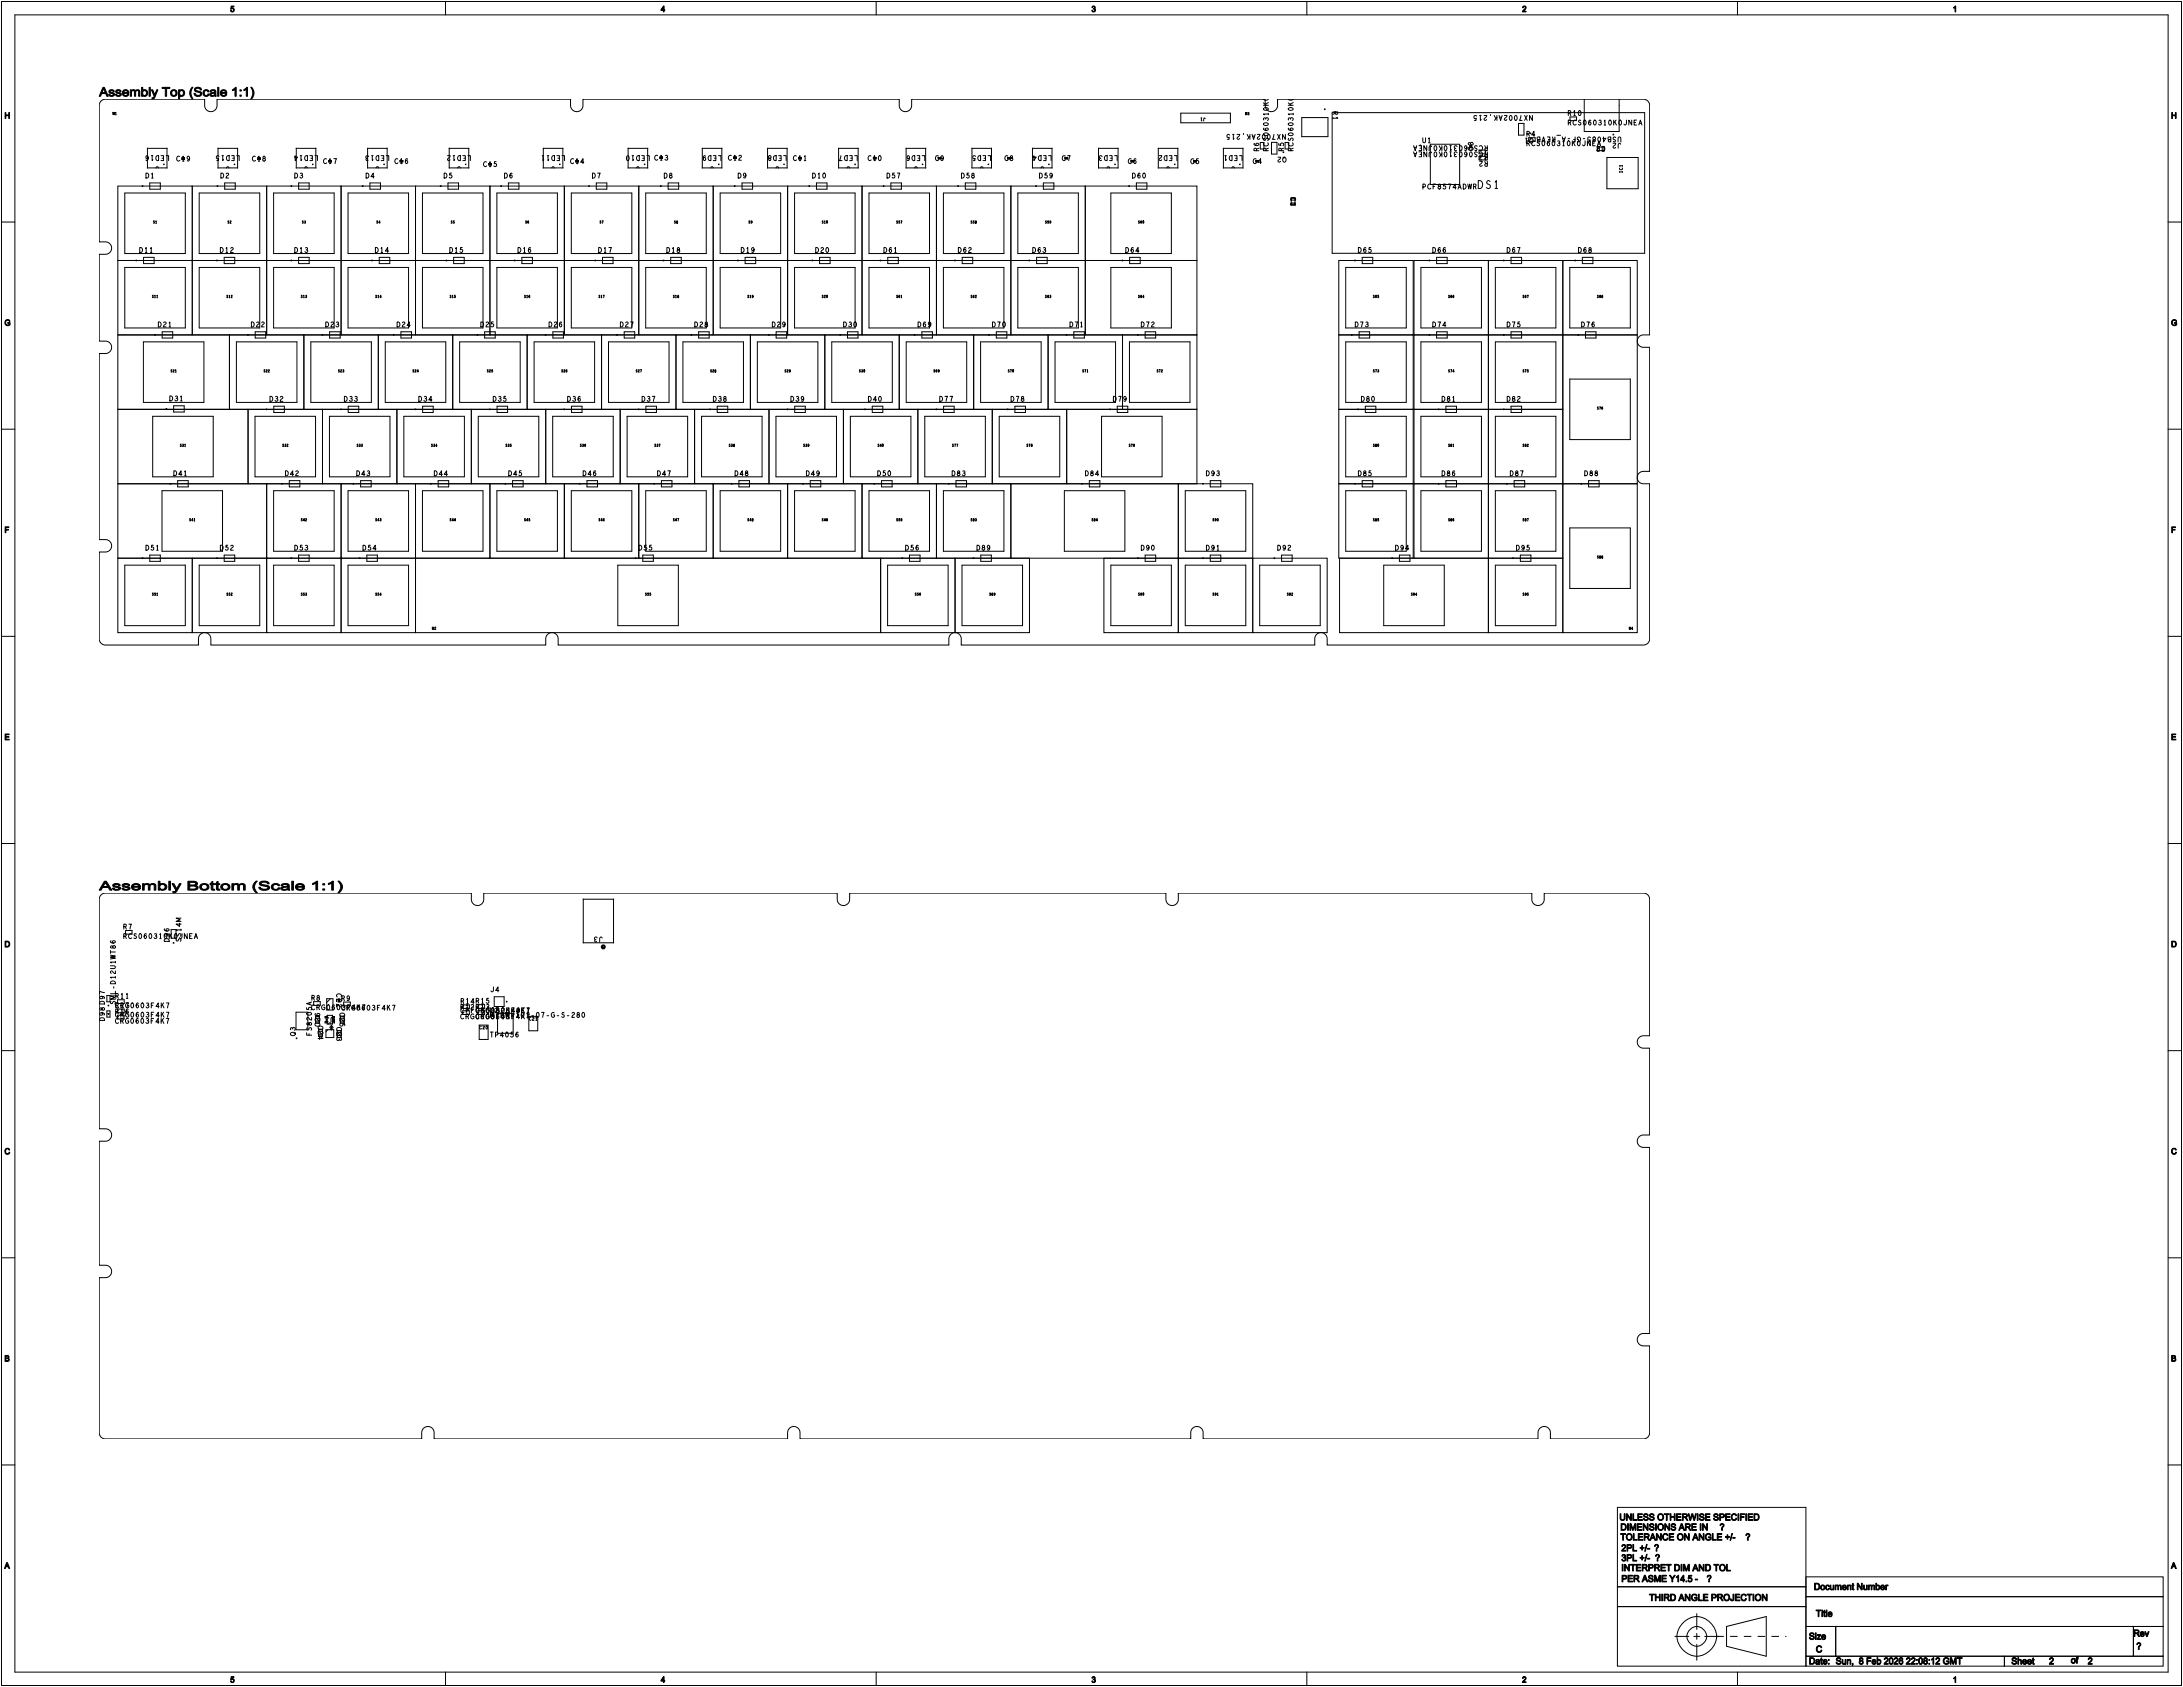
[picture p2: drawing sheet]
<svg xmlns="http://www.w3.org/2000/svg" width="559mm" height="432mm" viewBox="0 0 559 432" stroke-linecap="round" stroke-linejoin="round" font-family="sans-serif">
<defs><g id="words">
<g font-size="3.2">
<text x="25.4" y="24.6">Assembly Top (Scale 1:1)</text>
<text x="25.4" y="227.8">Assembly Bottom (Scale 1:1)</text>
</g>
<g font-size="2.4">
<text x="414.5" y="389.2">UNLESS OTHERWISE SPECIFIED</text>
<text x="414.8" y="391.7">DIMENSIONS ARE IN</text>
<text x="414.8" y="394.2">TOLERANCE ON ANGLE +/-</text>
<text x="440.2" y="391.7">?</text>
<text x="446.8" y="394.2">?</text>
<text x="415" y="397">2PL +/- ?</text>
<text x="415" y="399.6">3PL +/- ?</text>
<text x="415" y="402.1">INTERPRET DIM AND TOL</text>
<text x="415" y="404.9">PER ASME Y14.5 -</text>
<text x="436.9" y="404.9">?</text>
<text x="464.3" y="406.9">Document Number</text>
<text x="422.1" y="409.7">THIRD ANGLE PROJECTION</text>
<text x="464.8" y="413.8">Title</text>
<text x="463" y="419.6">Size</text>
<text x="546.1" y="418.9">Rev</text>
<text x="463" y="426">Date: Sun, 8 Feb 2026 22:08:12 GMT</text>
<text x="464.8" y="422.9">C</text>
<text x="514.9" y="426">Sheet</text>
<text x="524.5" y="426">2</text>
<text x="530.1" y="425.7">of</text>
<text x="534.4" y="426">2</text>
<text x="546.9" y="422.2">?</text>
</g>
<g font-size="2.1">
<text x="58.9" y="3">5</text>
<text x="169.2" y="3">4</text>
<text x="279.4" y="3">3</text>
<text x="389.6" y="3">2</text>
<text x="499.9" y="3">1</text>
<text x="1.1" y="30.3">H</text>
<text x="555.8" y="30.3">H</text>
<text x="1.1" y="83.3">G</text>
<text x="555.8" y="83.3">G</text>
<text x="1.1" y="136.4">F</text>
<text x="555.8" y="136.4">F</text>
<text x="1.1" y="189.4">E</text>
<text x="555.8" y="189.4">E</text>
<text x="1.1" y="242.4">D</text>
<text x="555.8" y="242.4">D</text>
<text x="1.1" y="295.4">C</text>
<text x="555.8" y="295.4">C</text>
<text x="1.1" y="348.5">B</text>
<text x="555.8" y="348.5">B</text>
<text x="1.1" y="401.5">A</text>
<text x="555.8" y="401.5">A</text>
<text x="58.9" y="430.7">5</text>
<text x="169.2" y="430.7">4</text>
<text x="279.4" y="430.7">3</text>
<text x="389.6" y="430.7">2</text>
<text x="499.9" y="430.7">1</text>
</g>
<text font-size="2" x="378.2" y="48.3">DS1</text>
<g font-size="1.3">
<text x="341.2" y="28.5" transform="rotate(90 341.2 28.5)">R1</text>
<text x="392.4" y="29.5" transform="rotate(180 392.4 29.5)">NX7002AK,215</text>
<text x="401.3" y="29.6">R10</text>
<text x="329.1" y="34.4" transform="rotate(180 329.1 34.4)">NX7002AK,215</text>
<text x="390.7" y="34.9">R4</text>
<text x="392.5" y="35.4" transform="rotate(180 392.5 35.4)">Q1</text>
<text x="401.3" y="32">RCS060310K0JNEA</text>
<text x="415" y="35.1" transform="rotate(180 415 35.1)">USB4085-GF-A_REVB</text>
<text x="43.3" y="39.8" transform="rotate(180 43.3 39.8)">LED16</text>
<text x="45.1" y="41.2">C19</text>
<text x="61.4" y="39.8" transform="rotate(180 61.4 39.8)">LED15</text>
<text x="64.5" y="41.2">C18</text>
<text x="81.4" y="39.8" transform="rotate(180 81.4 39.8)">LED14</text>
<text x="82.7" y="41.9">C17</text>
<text x="99.7" y="39.8" transform="rotate(180 99.7 39.8)">LED13</text>
<text x="101" y="41.9">C16</text>
<text x="120.6" y="39.8" transform="rotate(180 120.6 39.8)">LED12</text>
<text x="144.7" y="39.8" transform="rotate(180 144.7 39.8)">LED11</text>
<text x="146" y="41.9">C14</text>
<text x="166.4" y="39.8" transform="rotate(180 166.4 39.8)">LED10</text>
<text x="167.5" y="41">C13</text>
<text x="184.7" y="39.8" transform="rotate(180 184.7 39.8)">LED9</text>
<text x="186.4" y="41">C12</text>
<text x="201.4" y="39.8" transform="rotate(180 201.4 39.8)">LED8</text>
<text x="203" y="41.1">C11</text>
<text x="219.6" y="39.8" transform="rotate(180 219.6 39.8)">LED7</text>
<text x="222.1" y="41.1">C10</text>
<text x="236.9" y="39.8" transform="rotate(180 236.9 39.8)">LED6</text>
<text x="239.4" y="41.1">C9</text>
<text x="253.7" y="39.8" transform="rotate(180 253.7 39.8)">LED5</text>
<text x="257.1" y="41.1">C8</text>
<text x="269.2" y="39.8" transform="rotate(180 269.2 39.8)">LED4</text>
<text x="271.8" y="41.1">C7</text>
<text x="286.1" y="39.8" transform="rotate(180 286.1 39.8)">LED3</text>
<text x="288.7" y="41.9">C6</text>
<text x="301.4" y="39.8" transform="rotate(180 301.4 39.8)">LED2</text>
<text x="304.7" y="41.9">C5</text>
<text x="318.1" y="39.8" transform="rotate(180 318.1 39.8)">LED1</text>
<text x="320.7" y="41.9">C4</text>
<text x="322.3" y="38.7" transform="rotate(-90 322.3 38.7)">R6</text>
<text x="324.7" y="38.7" transform="rotate(-90 324.7 38.7)">RCS060310K0JNEA</text>
<text x="328.6" y="38.7" transform="rotate(-90 328.6 38.7)">R5</text>
<text x="329.3" y="40.2" transform="rotate(180 329.3 40.2)">Q2</text>
<text x="331" y="38.7" transform="rotate(-90 331 38.7)">RCS060310K0JNEA</text>
<text x="364.1" y="36.5">U1</text>
<text x="377.1" y="38.6" transform="rotate(-90 377.1 38.6)">C3</text>
<text x="380.9" y="38.9" transform="rotate(180 380.9 38.9)">RCS060310K0JNEA</text>
<text x="380.9" y="41.3" transform="rotate(180 380.9 41.3)">R2</text>
<text x="380.9" y="37.3" transform="rotate(180 380.9 37.3)">RCS060310K0JNEA</text>
<text x="380.9" y="39.7" transform="rotate(180 380.9 39.7)">R3</text>
<text x="390.7" y="37.3">RCS060310K0JNEA</text>
<text x="410.9" y="37.5" transform="rotate(180 410.9 37.5)">C2</text>
<text x="415" y="36.7" transform="rotate(180 415 36.7)">J2</text>
<text x="37.2" y="45.6">D1</text>
<text x="56.4" y="45.6">D2</text>
<text x="75.3" y="45.6">D3</text>
<text x="93.6" y="45.6">D4</text>
<text x="113.6" y="45.6">D5</text>
<text x="123.7" y="42.6">C15</text>
<text x="129" y="45.6">D6</text>
<text x="151.5" y="45.6">D7</text>
<text x="169.9" y="45.6">D8</text>
<text x="188.8" y="45.6">D9</text>
<text x="207.9" y="45.6">D10</text>
<text x="226.9" y="45.6">D57</text>
<text x="246" y="45.6">D58</text>
<text x="266" y="45.6">D59</text>
<text x="289.8" y="45.6">D60</text>
<text x="330.4" y="50.5" transform="rotate(90 330.4 50.5)">C1</text>
<text x="364.1" y="48.4">PCF8574ADWR</text>
<text x="35.6" y="64.6">D11</text>
<text x="56.3" y="64.6">D12</text>
<text x="75.3" y="64.6">D13</text>
<text x="96" y="64.6">D14</text>
<text x="115" y="64.6">D15</text>
<text x="132.5" y="64.6">D16</text>
<text x="153.1" y="64.6">D17</text>
<text x="170.6" y="64.6">D18</text>
<text x="189.6" y="64.6">D19</text>
<text x="208.7" y="64.6">D20</text>
<text x="226.1" y="64.6">D61</text>
<text x="245.2" y="64.6">D62</text>
<text x="264.2" y="64.6">D63</text>
<text x="288.1" y="64.6">D64</text>
<text x="347.6" y="64.6">D65</text>
<text x="366.6" y="64.6">D66</text>
<text x="385.7" y="64.6">D67</text>
<text x="403.9" y="64.6">D68</text>
<text x="40.4" y="83.7">D21</text>
<text x="64.2" y="83.7">D22</text>
<text x="83.3" y="83.7">D23</text>
<text x="101.5" y="83.7">D24</text>
<text x="123" y="83.7">D25</text>
<text x="140.4" y="83.7">D26</text>
<text x="158.7" y="83.7">D27</text>
<text x="177.7" y="83.7">D28</text>
<text x="197.6" y="83.7">D29</text>
<text x="215.8" y="83.7">D30</text>
<text x="234.9" y="83.7">D69</text>
<text x="253.9" y="83.7">D70</text>
<text x="273.8" y="83.7">D71</text>
<text x="292" y="83.7">D72</text>
<text x="346.8" y="83.7">D73</text>
<text x="366.6" y="83.7">D74</text>
<text x="385.7" y="83.7">D75</text>
<text x="404.7" y="83.7">D76</text>
<text x="43.3" y="102.6">D31</text>
<text x="69" y="102.7">D32</text>
<text x="88" y="102.7">D33</text>
<text x="107.1" y="102.7">D34</text>
<text x="126.1" y="102.7">D35</text>
<text x="145.2" y="102.7">D36</text>
<text x="164.2" y="102.7">D37</text>
<text x="182.5" y="102.7">D38</text>
<text x="202.3" y="102.7">D39</text>
<text x="222.2" y="102.7">D40</text>
<text x="240.4" y="102.7">D77</text>
<text x="258.7" y="102.7">D78</text>
<text x="284.9" y="102.7">D79</text>
<text x="348.4" y="102.7">D80</text>
<text x="369" y="102.7">D81</text>
<text x="385.7" y="102.7">D82</text>
<text x="44.4" y="121.8">D41</text>
<text x="73" y="121.8">D42</text>
<text x="91.2" y="121.8">D43</text>
<text x="111.1" y="121.8">D44</text>
<text x="130.1" y="121.8">D45</text>
<text x="149.2" y="121.8">D46</text>
<text x="168.2" y="121.8">D47</text>
<text x="188" y="121.8">D48</text>
<text x="206.3" y="121.8">D49</text>
<text x="224.6" y="121.8">D50</text>
<text x="243.6" y="121.8">D83</text>
<text x="277.7" y="121.8">D84</text>
<text x="308.7" y="121.8">D93</text>
<text x="347.6" y="121.8">D85</text>
<text x="369" y="121.8">D86</text>
<text x="386.5" y="121.8">D87</text>
<text x="405.5" y="121.8">D88</text>
<text x="37.2" y="140.8">D51</text>
<text x="56.3" y="140.8">D52</text>
<text x="75.3" y="140.8">D53</text>
<text x="92.8" y="140.8">D54</text>
<text x="163.4" y="140.8">D55</text>
<text x="231.7" y="140.8">D56</text>
<text x="250" y="140.8">D89</text>
<text x="292" y="140.8">D90</text>
<text x="308.7" y="140.8">D91</text>
<text x="327" y="140.8">D92</text>
<text x="357.1" y="140.8">D94</text>
<text x="388.1" y="140.8">D95</text>
<text x="31.5" y="237.8">R7</text>
<text x="154.3" y="239.8" transform="rotate(-180 154.3 239.8)">J3</text>
<text x="31.5" y="240.2">RCS060310K0JNEA</text>
<text x="43.3" y="241.1" transform="rotate(-90 43.3 241.1)">D96</text>
<text x="46.3" y="241.1" transform="rotate(-90 46.3 241.1)">SS14M</text>
<text x="29.5" y="258">CRG0603F4K7</text>
<text x="29.5" y="255.6">R11</text>
<text x="29.5" y="257.9">R17</text>
<text x="29.5" y="257.1" transform="rotate(-90 29.5 257.1)">SML-D12U1WT86</text>
<text x="79.7" y="256">R8</text>
<text x="86.1" y="254.3" transform="rotate(90 86.1 254.3)">C22</text>
<text x="87.4" y="256.1">R9</text>
<text x="117.9" y="256.9">R14 R15</text>
<text x="125.5" y="253.9">J4</text>
<text x="26.8" y="261.3" transform="rotate(-90 26.8 261.3)">D98 D97</text>
<text x="29.5" y="261.9">CRG0603F4K7</text>
<text x="29.5" y="259.5">R16</text>
<text x="29.5" y="260.4">CRG0603F4K7</text>
<text x="79.7" y="258.5">CRG0603F4K7</text>
<text x="81.4" y="262.6" transform="rotate(90 81.4 262.6)">C24</text>
<text x="81.9" y="262.8" transform="rotate(-90 81.9 262.8)">C26</text>
<text x="85.3" y="262.6" transform="rotate(-180 85.3 262.6)">*</text>
<text x="85.6" y="260.4" transform="rotate(-180 85.6 260.4)">U3</text>
<text x="86.2" y="262.9" transform="rotate(90 86.2 262.9)">C23</text>
<text x="87" y="259.2" transform="rotate(90 87 259.2)">C25</text>
<text x="87.4" y="258.6">CRG0603F4K7</text>
<text x="117.8" y="260.8">CRG0603F4K7</text>
<text x="117.8" y="258.4">R12 R13</text>
<text x="121.7" y="260.8">CRG0603F4K7</text>
<text x="121.7" y="259.2">CRG0603F4K7</text>
<text x="125.4" y="259.2">U2</text>
<text x="125.5" y="260.4">MTLW-101-07-G-S-280</text>
<text x="75.6" y="265.1" transform="rotate(-90 75.6 265.1)">Q3</text>
<text x="79.8" y="265.1" transform="rotate(-90 79.8 265.1)">FS8205A</text>
<text x="125.4" y="265.4">TP4056</text>
</g>
<g font-size=".8">
<text x="308.6" y="30.2" transform="rotate(180 308.6 30.2)">J1</text>
<text x="415.3" y="44.3" transform="rotate(-90 415.3 44.3)">IC1</text>
<text x="122.7" y="263.4">C20</text>
<text x="135.4" y="261.2">C21</text>
</g>
<g font-size=".6">
<text x="28.9" y="29.4">M1</text>
<text x="318.8" y="29.4">M3</text>
<text x="39.2" y="57.1">S1</text>
<text x="58.3" y="57.1">S2</text>
<text x="77.3" y="57.1">S3</text>
<text x="96.4" y="57.1">S4</text>
<text x="115.4" y="57.1">S5</text>
<text x="134.5" y="57.1">S6</text>
<text x="153.5" y="57.1">S7</text>
<text x="172.6" y="57.1">S8</text>
<text x="191.6" y="57.1">S9</text>
<text x="210.4" y="57.1">S10</text>
<text x="229.4" y="57.1">S57</text>
<text x="248.5" y="57.1">S58</text>
<text x="267.5" y="57.1">S59</text>
<text x="291.3" y="57.1">S60</text>
<text x="38.9" y="76.2">S11</text>
<text x="58" y="76.2">S12</text>
<text x="77" y="76.2">S13</text>
<text x="96.1" y="76.2">S14</text>
<text x="115.1" y="76.2">S15</text>
<text x="134.2" y="76.2">S16</text>
<text x="153.2" y="76.2">S17</text>
<text x="172.3" y="76.2">S18</text>
<text x="191.3" y="76.2">S19</text>
<text x="210.4" y="76.2">S20</text>
<text x="229.4" y="76.2">S61</text>
<text x="248.5" y="76.2">S62</text>
<text x="267.5" y="76.2">S63</text>
<text x="291.3" y="76.2">S64</text>
<text x="351.5" y="76.2">S65</text>
<text x="370.7" y="76.2">S66</text>
<text x="389.8" y="76.2">S67</text>
<text x="408.8" y="76.2">S68</text>
<text x="43.7" y="95.2">S21</text>
<text x="67.5" y="95.2">S22</text>
<text x="86.6" y="95.2">S23</text>
<text x="105.6" y="95.2">S24</text>
<text x="124.7" y="95.2">S25</text>
<text x="143.7" y="95.2">S26</text>
<text x="162.8" y="95.2">S27</text>
<text x="181.8" y="95.2">S28</text>
<text x="200.9" y="95.2">S29</text>
<text x="219.9" y="95.2">S30</text>
<text x="239" y="95.2">S69</text>
<text x="258" y="95.2">S70</text>
<text x="277.1" y="95.2">S71</text>
<text x="296.1" y="95.2">S72</text>
<text x="351.5" y="95.2">S73</text>
<text x="370.7" y="95.2">S74</text>
<text x="389.8" y="95.2">S75</text>
<text x="408.8" y="104.8">S76</text>
<text x="46.1" y="114.3">S31</text>
<text x="72.3" y="114.3">S32</text>
<text x="91.3" y="114.3">S33</text>
<text x="110.4" y="114.3">S34</text>
<text x="129.4" y="114.3">S35</text>
<text x="148.5" y="114.3">S36</text>
<text x="167.5" y="114.3">S37</text>
<text x="186.6" y="114.3">S38</text>
<text x="205.6" y="114.3">S39</text>
<text x="224.7" y="114.3">S40</text>
<text x="243.7" y="114.3">S77</text>
<text x="262.8" y="114.3">S78</text>
<text x="289" y="114.3">S79</text>
<text x="351.5" y="114.3">S80</text>
<text x="370.7" y="114.3">S81</text>
<text x="389.8" y="114.3">S82</text>
<text x="48.5" y="133.3">S41</text>
<text x="77" y="133.3">S42</text>
<text x="96.1" y="133.3">S43</text>
<text x="115.1" y="133.3">S44</text>
<text x="134.2" y="133.3">S45</text>
<text x="153.2" y="133.3">S46</text>
<text x="172.3" y="133.3">S47</text>
<text x="191.3" y="133.3">S48</text>
<text x="210.4" y="133.3">S49</text>
<text x="229.4" y="133.3">S50</text>
<text x="248.5" y="133.3">S83</text>
<text x="279.4" y="133.3">S84</text>
<text x="310.4" y="133.3">S93</text>
<text x="351.5" y="133.3">S85</text>
<text x="370.7" y="133.3">S86</text>
<text x="389.8" y="133.3">S87</text>
<text x="408.8" y="142.9">S88</text>
<text x="38.9" y="152.4">S51</text>
<text x="58" y="152.4">S52</text>
<text x="77" y="152.4">S53</text>
<text x="96.1" y="152.4">S54</text>
<text x="165.1" y="152.4">S55</text>
<text x="234.2" y="152.4">S56</text>
<text x="253.2" y="152.4">S89</text>
<text x="291.3" y="152.4">S90</text>
<text x="310.4" y="152.4">S91</text>
<text x="329.4" y="152.4">S92</text>
<text x="361.2" y="152.4">S94</text>
<text x="389.8" y="152.4">S95</text>
<text x="110.6" y="161.1">M2</text>
<text x="417" y="161.1">M4</text>
</g>
</g></defs>
<g fill="none" stroke="#000" stroke-width=".26">
<path d="M.4 .4h558v431h-558zM3.8 3.8h551.2v424.2h-551.2zM114 .4v3.4M224.3 .4v3.4M334.5 .4v3.4M444.8 .4v3.4M.4 56.8h3.4M555 56.8h3.4M.4 109.9h3.4M555 109.9h3.4M.4 162.9h3.4M555 162.9h3.4"/>
<path d="M.4 215.9h3.4M555 215.9h3.4M.4 268.9h3.4M555 268.9h3.4M.4 321.9h3.4M555 321.9h3.4M.4 375h3.4M555 375h3.4M414 385.8h48.3v20.3h-48.3zM414 406.1h48.3v5.1h-48.3zM414 411.2h48.3v15.3h-48.3zM428.8 418.8h3.5"/>
<path d="M431.2 415a5 5 0 0 1 6-.2 5 5 0 0 1 1.9 5.7 5 5 0 0 1-4.8 3.4 5 5 0 0 1-4.7-3.4 4.7 4.7 0 0 1 1.6-5.5zM433.6 418.8h1.5M434.3 413v4.1M434.3 418.1v1.5M436.4 418.8h3.5M442 416.3l10.1-2.5v10.1l-10.1-2.5zM462.3 403.6h91.4v5.1h-91.4zM462.3 408.7h91.4v7.6h-91.4zM462.3 416.3h7.6v7.6h-7.6zM469.9 416.3h76.2v7.6h-76.2zM546.1 416.3h7.6v7.6h-7.6zM114 428v3.4"/>
<path d="M224.3 428v3.4M334.5 428v3.4M434.3 420.9v4M444.8 428v3.4M462.3 423.9h50.8v2.6h-50.8zM513.1 423.9h40.6v2.6h-40.6z"/>
<circle cx="434.3" cy="418.8" r="2.5"/>
</g>
<path d="M25.9 25.9l1.1-.5h25.4l.2 2.3 .5 .6 .9 .3 .8-.3 .6-.6 .2-2.3h90.4l.2 2.3 .6 .6 .9 .3 .8-.3 .6-.6 .1-2.3h81l.2 2.3 .5 .6 .9 .3 .8-.3 .6-.6 .2-2.3h90.4l.2 2.3 .6 .6 .9 .3 .8-.3 .6-.6 .1-2.3 94.2 .1 .8 .5 .3 1v58.7l-2.3 .2-.7 .6-.2 .8 .2 .9 .7 .5 2.3 .2v31.7l-2.3 .2-.7 .6-.2 .9 .2 .8 .7 .6 2.3 .1-.1 40.2-.6 .8-.9 .3h-81l-.1-2.3-.6-.6-.9-.3-.8 .3-.6 .6-.2 2.3h-90.4l-.2-2.3-.6-.6-.8-.3-.9 .3-.5 .6-.2 2.3h-100l-.2-2.3-.6-.6-.8-.3-.9 .3-.5 .6-.2 2.3h-85.7l-.2-2.3-.6-.6-.8-.3-.9 .3-.5 .6-.2 2.3-24.3-.1-.8-.5-.3-.9v-22.3l2.3-.2 .6-.6 .3-.8-.3-.9-.6-.5-2.3-.2v-47.6l2.3-.2 .6-.6 .3-.8-.3-.8-.6-.6-2.3-.2v-22.2l2.3-.2 .6-.6 .3-.8-.3-.8-.6-.6-2.3-.2v-34.9zM25.9 229.1l1.1-.5h93.6l.2 2.3 .6 .6 .8 .3 .9-.3 .6-.6 .1-2.3h90.5l.2 2.3 .6 .6 .8 .3 .8-.3 .6-.6 .2-2.3h80.9l.2 2.3 .6 .6 .8 .3 .9-.3 .6-.6 .1-2.3h90.5l.2 2.3 .6 .6 .8 .3 .8-.3 .6-.6 .2-2.3 25.9 .1 .8 .5 .3 .9v35l-2.3 .2-.7 .6-.2 .8 .2 .8 .7 .6 2.3 .2v22.2l-2.3 .2-.7 .6-.2 .8 .2 .8 .7 .6 2.3 .2v47.6l-2.3 .2-.7 .6-.2 .8 .2 .8 .7 .6 2.3 .2-.1 22.7-.6 .8-.9 .3h-23.8l-.2-2.3-.6-.6-.8-.3-.9 .3-.5 .6-.2 2.3h-85.7l-.2-2.3-.6-.6-.8-.3-.9 .3-.5 .6-.2 2.3h-100l-.2-2.3-.6-.6-.8-.3-.8 .3-.6 .6-.2 2.3h-90.5l-.1-2.3-.6-.6-.9-.3-.8 .3-.6 .6-.2 2.3-81.4-.1-.8-.5-.3-.9v-39.8l2.3-.1 .6-.6 .3-.9-.3-.8-.6-.6-2.3-.2v-31.7l2.3-.2 .6-.6 .3-.8-.3-.8-.6-.6-2.3-.2v-58.7z" fill="none" stroke="#000" stroke-width=".26"/>
<g fill="none" stroke="#000" stroke-width=".26">
<path d="M37.7 38h5v5h-5zM55.8 38h5v5h-5zM75.8 38h5v5h-5zM94.1 38h5v5h-5zM115 38h5v5h-5zM139.1 38h5v5h-5zM160.8 38h5v5h-5zM179.8 38h5v5h-5zM196.5 38h5v5h-5zM214.7 38h5v5h-5zM231.9 38h5v5h-5zM248.8 38h5v5h-5z"/>
<path d="M264.3 38h5v5h-5zM281.2 38h5v5h-5zM296.5 38h5v5h-5zM302.3 29h12.7v2.4h-12.7zM313.2 38h5v5h-5zM322.6 36.5h.9M322.6 38.1h.9M325.5 36.4h1.4v3h-1.4zM328.4 38.9l.2 .1zM329 36.5h.9M329 38.1h.9M333.2 30.1h6.7v4.9h-6.7z"/>
<path d="M339 27.9l.2 .1zM341 28.8h80v36h-80zM366.1 36.9h7.5v10.3h-7.5zM388.7 31.6h1.4v3h-1.4zM393 35.2v1M401.9 29.9v1M403.6 29.9v1M405.5 25.3v8.4h9v-8.4M412.9 34.4l.2 .1zM30.2 47.6h19v19.1h-19zM31.9 49.4h15.5v15.5h-15.5zM36.4 47.6l.2 .1z"/>
<path d="M38.3 46.8h2.7v1.6h-2.7zM39.9 43l.3-.3 .3 .3M42 42v.1zM49.2 47.6h19.1v19.1h-19.1zM51 49.4h15.5v15.5h-15.5zM55.6 47.6l.2 .1zM57.5 46.8h2.7v1.6h-2.7zM58 43l.3-.3 .3 .3M60 42v.1zM68.3 47.6h19v19.1h-19zM70 49.4h15.5v15.5h-15.5zM74.5 47.6l.2 .1z"/>
<path d="M76.4 46.8h2.7v1.6h-2.7zM78 43l.3-.3 .3 .3M80.1 42v.1zM87.3 47.6h19.1v19.1h-19.1zM89.1 49.4h15.5v15.5h-15.5zM92.7 47.6l.2 .1zM94.7 46.8h2.7v1.6h-2.7zM96.3 43l.3-.3 .3 .3M98.2 42.1h.2zM106.4 47.6h19v19.1h-19zM108.1 49.4h15.5v15.5h-15.5zM112.7 47.6l.2 .1z"/>
<path d="M114.7 46.8h2.7v1.6h-2.7zM117.2 43l.3-.3 .3 .3M119.1 42.1h.2zM125.4 47.6h19.1v19.1h-19.1zM127.2 49.4h15.5v15.5h-15.5zM128.2 47.6l.2 .1zM130.1 46.8h2.7v1.6h-2.7zM141.3 43l.3-.3 .3 .3M143.3 42v.1zM144.5 47.6h19v19.1h-19zM146.2 49.4h15.5v15.5h-15.5zM150.7 47.6l.2 .1z"/>
<path d="M152.6 46.8h2.7v1.6h-2.7zM163 43l.3-.3 .3 .3M163.5 47.6h19.1v19.1h-19.1zM165 42v.1zM165.3 49.4h15.5v15.5h-15.5zM169.1 47.6l.2 .1zM171 46.8h2.7v1.6h-2.7zM182 43l.3-.3 .3 .3M182.6 47.6h19v19.1h-19zM183.9 42.1h.2zM184.3 49.4h15.5v15.5h-15.5zM188 47.6l.2 .1z"/>
<path d="M189.9 46.8h2.7v1.6h-2.7zM198.7 43l.3-.3 .3 .3M200.7 42v.1zM201.6 47.6h19.1v19.1h-19.1zM203.4 49.4h15.5v15.5h-15.5zM207 47.6l.2 .1zM209 46.8h2.7v1.6h-2.7zM216.9 43l.3-.3 .3 .3M218.9 42v.1zM220.7 47.6h19v19.1h-19zM222.4 49.4h15.5v15.5h-15.5zM226.1 47.6l.2 .1z"/>
<path d="M228 46.8h2.7v1.6h-2.7zM234.1 43l.3-.3 .4 .3M236.1 42.1h.1zM239.7 47.6h19.1v19.1h-19.1zM241.5 49.4h15.5v15.5h-15.5zM245.1 47.6l.2 .1zM247.1 46.8h2.7v1.6h-2.7zM251 43l.3-.3 .3 .3M252.9 42.1h.2zM258.8 47.6h19v19.1h-19zM260.5 49.4h15.5v15.5h-15.5zM265.1 47.6l.2 .1z"/>
<path d="M266.5 43l.3-.3 .3 .3M267.1 46.8h2.7v1.6h-2.7zM268.4 42.1h.2zM277.8 47.6h28.6v19.1h-28.6zM283.4 43l.3-.3 .3 .3M284.4 49.4h15.4v15.5h-15.4zM285.3 42.1h.2zM288.9 47.6l.2 .1zM290.9 46.8h2.7v1.6h-2.7zM298.7 43l.3-.3 .3 .3M300.7 42v.1zM315.4 43l.3-.3 .3 .3"/>
<path d="M317.4 42v.1zM411.3 40.3h8v8h-8zM30.2 66.7h19v19h-19zM31.9 68.5h15.5v15.4h-15.5zM34.8 66.6l.2 .1zM36.7 65.9h2.8v1.6h-2.8zM49.2 66.7h19.1v19h-19.1zM51 68.5h15.5v15.4h-15.5zM55.4 66.6l.2 .1zM57.4 65.9h2.7v1.6h-2.7zM68.3 66.7h19v19h-19zM70 68.5h15.5v15.4h-15.5z"/>
<path d="M74.5 66.6l.2 .1zM76.4 65.9h2.7v1.6h-2.7zM87.3 66.7h19.1v19h-19.1zM89.1 68.5h15.5v15.4h-15.5zM95.1 66.6l.2 .1zM97.1 65.9h2.7v1.6h-2.7zM106.4 66.7h19v19h-19zM108.1 68.5h15.5v15.4h-15.5zM114.2 66.6l.2 .1zM116.1 65.9h2.7v1.6h-2.7zM125.4 66.7h19.1v19h-19.1zM127.2 68.5h15.5v15.4h-15.5z"/>
<path d="M131.6 66.6l.2 .1zM133.6 65.9h2.7v1.6h-2.7zM144.5 66.7h19v19h-19zM146.2 68.5h15.5v15.4h-15.5zM152.3 66.6l.2 .1zM154.2 65.9h2.7v1.6h-2.7zM163.5 66.7h19.1v19h-19.1zM165.3 68.5h15.5v15.4h-15.5zM169.7 66.6l.2 .1zM171.7 65.9h2.7v1.6h-2.7zM182.6 66.7h19v19h-19zM184.3 68.5h15.5v15.4h-15.5z"/>
<path d="M188.8 66.6l.2 .1zM190.7 65.9h2.7v1.6h-2.7zM201.6 66.7h19.1v19h-19.1zM203.4 68.5h15.5v15.4h-15.5zM207.8 66.6l.2 .1zM209.8 65.9h2.7v1.6h-2.7zM220.7 66.7h19v19h-19zM222.4 68.5h15.5v15.4h-15.5zM225.3 66.6l.2 .1zM227.2 65.9h2.8v1.6h-2.8zM239.7 66.7h19.1v19h-19.1zM241.5 68.5h15.5v15.4h-15.5z"/>
<path d="M244.4 66.6l.1 .1zM246.3 65.9h2.7v1.6h-2.7zM258.8 66.7h19v19h-19zM260.5 68.5h15.5v15.4h-15.5zM263.4 66.6l.2 .1zM265.3 65.9h2.8v1.6h-2.8zM277.8 66.7h28.6v19h-28.6zM284.4 68.5h15.4v15.4h-15.4zM287.2 66.6l.2 .1zM289.2 65.9h2.7v1.6h-2.7zM342.7 66.7h19v19h-19zM344.5 68.5h15.5v15.4h-15.5z"/>
<path d="M346.7 66.6l.2 .1zM348.7 65.9h2.7v1.6h-2.7zM361.9 66.7h19.1v19h-19.1zM363.7 68.5h15.5v15.4h-15.5zM365.8 66.6l.2 .1zM367.7 65.9h2.7v1.6h-2.7zM381 66.7h19v19h-19zM382.8 68.5h15.5v15.4h-15.5zM384.8 66.6l.2 .1zM386.8 65.9h2.7v1.6h-2.7zM400 66.7h19.1v19h-19.1zM401.8 68.5h15.5v15.4h-15.5z"/>
<path d="M403.1 66.6l.2 .1zM405 65.9h2.8v1.6h-2.8zM30.2 85.7h28.5v19.1h-28.5zM36.7 87.5h15.5v15.5h-15.5zM39.6 85.7l.1 .1zM41.5 84.9h2.7v1.6h-2.7zM58.7 85.7h19.1v19.1h-19.1zM60.5 87.5h15.5v15.5h-15.5zM63.4 85.7l.2 .1zM65.3 84.9h2.7v1.6h-2.7zM77.8 85.7h19v19.1h-19zM79.6 87.5h15.5v15.5h-15.5z"/>
<path d="M82.4 85.7l.2 .1zM84.4 84.9h2.7v1.6h-2.7zM96.8 85.7h19.1v19.1h-19.1zM98.6 87.5h15.5v15.5h-15.5zM100.7 85.7l.2 .1zM102.6 84.9h2.7v1.6h-2.7zM115.9 85.7h19v19.1h-19zM117.7 87.5h15.5v15.5h-15.5zM122.1 85.7l.2 .1zM124.1 84.9h2.7v1.6h-2.7zM134.9 85.7h19.1v19.1h-19.1zM136.7 87.5h15.5v15.5h-15.5z"/>
<path d="M139.6 85.7l.2 .1zM141.5 84.9h2.7v1.6h-2.7zM154 85.7h19v19.1h-19zM155.8 87.5h15.5v15.5h-15.5zM157.8 85.7l.2 .1zM159.8 84.9h2.7v1.6h-2.7zM173 85.7h19.1v19.1h-19.1zM174.8 87.5h15.5v15.5h-15.5zM176.9 85.7l.2 .1zM178.8 84.9h2.7v1.6h-2.7zM192.1 85.7h19v19.1h-19zM193.9 87.5h15.5v15.5h-15.5z"/>
<path d="M196.7 85.7l.2 .1zM198.7 84.9h2.7v1.6h-2.7zM211.1 85.7h19.1v19.1h-19.1zM212.9 87.5h15.5v15.5h-15.5zM215 85.7l.2 .1zM216.9 84.9h2.7v1.6h-2.7zM230.2 85.7h19v19.1h-19zM232 87.5h15.5v15.5h-15.5zM234 85.7l.2 .1zM236 84.9h2.7v1.6h-2.7zM249.2 85.7h19.1v19.1h-19.1zM251 87.5h15.5v15.5h-15.5z"/>
<path d="M253.1 85.7l.2 .1zM255 84.9h2.7v1.6h-2.7zM268.3 85.7h19v19.1h-19zM270.1 87.5h15.5v15.5h-15.5zM272.9 85.7l.2 .1zM274.9 84.9h2.7v1.6h-2.7zM287.3 85.7h19.1v19.1h-19.1zM289.1 87.5h15.5v15.5h-15.5zM291.2 85.7l.2 .1zM293.1 84.9h2.7v1.6h-2.7zM342.7 85.7h19v19.1h-19zM344.5 87.5h15.5v15.5h-15.5z"/>
<path d="M346 85.7l.1 .1zM347.9 84.9h2.7v1.6h-2.7zM361.9 85.7h19.1v19.1h-19.1zM363.7 87.5h15.5v15.5h-15.5zM365.8 85.7l.2 .1zM367.7 84.9h2.7v1.6h-2.7zM381 85.7h19v19.1h-19zM382.8 87.5h15.5v15.5h-15.5zM384.8 85.7l.2 .1zM386.8 84.9h2.7v1.6h-2.7zM400 85.7h19.1v38.1h-19.1zM401.8 97h15.5v15.5h-15.5z"/>
<path d="M403.9 85.7l.2 .1zM405.8 84.9h2.7v1.6h-2.7zM30.2 104.8h33.3v19h-33.3zM39.1 106.6h15.5v15.4h-15.5zM42.5 104.6l.2 .1zM44.4 103.9h2.8v1.6h-2.8zM63.5 104.8h19v19h-19zM65.3 106.6h15.5v15.4h-15.5zM68.1 104.7l.2 .1zM70.1 104h2.7v1.6h-2.7zM82.5 104.8h19.1v19h-19.1zM84.3 106.6h15.5v15.4h-15.5z"/>
<path d="M87.2 104.7l.2 .1zM89.1 104h2.7v1.6h-2.7zM101.6 104.8h19v19h-19zM103.4 106.6h15.5v15.4h-15.5zM106.2 104.7l.2 .1zM108.2 104h2.7v1.6h-2.7zM120.6 104.8h19.1v19h-19.1zM122.4 106.6h15.5v15.4h-15.5zM125.3 104.7l.2 .1zM127.2 104h2.7v1.6h-2.7zM139.7 104.8h19v19h-19zM141.5 106.6h15.5v15.4h-15.5z"/>
<path d="M144.3 104.7l.2 .1zM146.3 104h2.7v1.6h-2.7zM158.7 104.8h19.1v19h-19.1zM160.5 106.6h15.5v15.4h-15.5zM163.4 104.7l.2 .1zM165.3 104h2.7v1.6h-2.7zM177.8 104.8h19v19h-19zM179.6 106.6h15.5v15.4h-15.5zM181.6 104.7l.2 .1zM183.6 104h2.7v1.6h-2.7zM196.8 104.8h19.1v19h-19.1zM198.6 106.6h15.5v15.4h-15.5z"/>
<path d="M201.5 104.7l.2 .1zM203.4 104h2.7v1.6h-2.7zM215.9 104.8h19v19h-19zM217.7 106.6h15.5v15.4h-15.5zM221.3 104.7l.2 .1zM223.3 104h2.7v1.6h-2.7zM234.9 104.8h19.1v19h-19.1zM236.7 106.6h15.5v15.4h-15.5zM239.6 104.7l.2 .1zM241.5 104h2.7v1.6h-2.7zM254 104.8h19v19h-19zM255.8 106.6h15.5v15.4h-15.5z"/>
<path d="M257.8 104.7l.2 .1zM259.8 104h2.7v1.6h-2.7zM273 104.8h33.4v19h-33.4zM282 106.6h15.5v15.4h-15.5zM284 104.7l.2 .1zM286 104h2.7v1.6h-2.7zM342.7 104.8h19v19h-19zM344.5 106.6h15.5v15.4h-15.5zM347.5 104.7l.2 .1zM349.5 104h2.7v1.6h-2.7zM361.9 104.8h19.1v19h-19.1zM363.7 106.6h15.5v15.4h-15.5z"/>
<path d="M368.2 104.7l.2 .1zM370.1 104h2.7v1.6h-2.7zM381 104.8h19v19h-19zM382.8 106.6h15.5v15.4h-15.5zM384.8 104.7l.2 .1zM386.8 104h2.7v1.6h-2.7zM30.2 123.8h38.1v19.1h-38.1zM41.5 125.6h15.5v15.5h-15.5zM43.5 123.8l.2 .1zM45.5 123h2.7v1.6h-2.7zM68.3 123.8h19v19.1h-19zM70 125.6h15.5v15.5h-15.5z"/>
<path d="M72.1 123.8l.2 .1zM74.1 123h2.7v1.6h-2.7zM87.3 123.8h19.1v19.1h-19.1zM89.1 125.6h15.5v15.5h-15.5zM90.4 123.8l.1 .1zM92.3 123h2.7v1.6h-2.7zM106.4 123.8h19v19.1h-19zM108.1 125.6h15.5v15.5h-15.5zM110.2 123.8l.2 .1zM112.2 123h2.7v1.6h-2.7zM125.4 123.8h19.1v19.1h-19.1zM127.2 125.6h15.5v15.5h-15.5z"/>
<path d="M129.3 123.8l.1 .1zM131.2 123h2.7v1.6h-2.7zM144.5 123.8h19v19.1h-19zM146.2 125.6h15.5v15.5h-15.5zM148.3 123.8l.2 .1zM150.3 123h2.7v1.6h-2.7zM163.5 123.8h19.1v19.1h-19.1zM165.3 125.6h15.5v15.5h-15.5zM167.4 123.8l.1 .1zM169.3 123h2.7v1.6h-2.7zM182.6 123.8h19v19.1h-19zM184.3 125.6h15.5v15.5h-15.5z"/>
<path d="M187.2 123.8l.2 .1zM189.1 123h2.8v1.6h-2.8zM201.6 123.8h19.1v19.1h-19.1zM203.4 125.6h15.5v15.5h-15.5zM205.5 123.8l.1 .1zM207.4 123h2.7v1.6h-2.7zM220.7 123.8h19v19.1h-19zM222.4 125.6h15.5v15.5h-15.5zM223.7 123.8l.2 .1zM225.7 123h2.7v1.6h-2.7zM239.7 123.8h19.1v19.1h-19.1zM241.5 125.6h15.5v15.5h-15.5z"/>
<path d="M242.8 123.8l.1 .1zM244.7 123h2.7v1.6h-2.7zM258.8 123.8h42.8v19.1h-42.8zM272.4 125.6h15.5v15.5h-15.5zM276.9 123.8l.2 .1zM278.8 123h2.7v1.6h-2.7zM301.6 123.8h19.1v19.1h-19.1zM303.4 125.6h15.5v15.5h-15.5zM307.9 123.8l.1 .1zM309.8 123h2.7v1.6h-2.7zM342.7 123.8h19v19.1h-19zM344.5 125.6h15.5v15.5h-15.5z"/>
<path d="M346.7 123.8l.2 .1zM348.7 123h2.7v1.6h-2.7zM361.9 123.8h19.1v19.1h-19.1zM363.7 125.6h15.5v15.5h-15.5zM368.2 123.8l.2 .1zM370.1 123h2.7v1.6h-2.7zM381 123.8h19v19.1h-19zM382.8 125.6h15.5v15.5h-15.5zM385.6 123.8l.2 .1zM387.6 123h2.7v1.6h-2.7zM400 123.8h19.1v38.1h-19.1zM401.8 135.1h15.5v15.5h-15.5z"/>
<path d="M404.7 123.8l.2 .1zM406.6 123h2.7v1.6h-2.7zM30.2 142.9h19v19h-19zM31.9 144.7h15.5v15.4h-15.5zM36.4 142.8l.2 .1zM38.3 142.1h2.7v1.6h-2.7zM49.2 142.9h19.1v19h-19.1zM51 144.7h15.5v15.4h-15.5zM55.4 142.8l.2 .1zM57.4 142.1h2.7v1.6h-2.7zM68.3 142.9h19v19h-19zM70 144.7h15.5v15.4h-15.5z"/>
<path d="M74.5 142.8l.2 .1zM76.4 142.1h2.7v1.6h-2.7zM87.3 142.9h19.1v19h-19.1zM89.1 144.7h15.5v15.4h-15.5zM92 142.8l.1 .1zM93.9 142.1h2.7v1.6h-2.7zM106.4 142.9h119v19h-119zM158.1 144.7h15.5v15.4h-15.5zM162.6 142.8l.2 .1zM164.5 142.1h2.7v1.6h-2.7zM225.4 142.9h19.1v19h-19.1zM227.2 144.7h15.5v15.4h-15.5z"/>
<path d="M230.9 142.8l.1 .1zM232.8 142.1h2.7v1.6h-2.7zM244.5 142.9h19v19h-19zM246.3 144.7h15.4v15.4h-15.4zM249.1 142.8l.2 .1zM251.1 142.1h2.7v1.6h-2.7zM282.6 142.9h19v19h-19zM284.4 144.7h15.4v15.4h-15.4zM291.2 142.8l.2 .1zM293.1 142.1h2.7v1.6h-2.7zM301.6 142.9h19.1v19h-19.1zM303.4 144.7h15.5v15.4h-15.5z"/>
<path d="M307.9 142.8l.1 .1zM309.8 142.1h2.7v1.6h-2.7zM320.7 142.9h19v19h-19zM322.5 144.7h15.4v15.4h-15.4zM326.1 142.8l.2 .1zM328.1 142.1h2.7v1.6h-2.7zM342.9 142.9h38.1v19h-38.1zM354.2 144.7h15.5v15.4h-15.5zM356.3 142.8l.2 .1zM358.2 142.1h2.7v1.6h-2.7zM381 142.9h19v19h-19zM382.8 144.7h15.5v15.4h-15.5z"/>
<path d="M387.2 142.8l.2 .1zM389.2 142.1h2.7v1.6h-2.7zM32.1 238.2v.9M33.8 238.2v.9M149.3 230.2h7.8v11.1h-7.8zM27.4 258.7h.8v1.6h-.8zM27.4 254.8h.8v1.6h-.8zM27.6 259.4h.3l-.1 .3zM27.7 257.3l.1 .1zM30.1 259.9v.9M30.1 255.9v1M31.8 259.9v.9"/>
<path d="M31.8 255.9v1M43.8 240.1v-2.2h1.3v2.2M44.3 241.3l.2 .1zM75.8 259.1h3v4.5h-3zM80.3 256.4v.9M82 256.4v.9M83.6 258.5v-2.9h1.6v2.9M83.8 259.9h1.3v2.2h-1.3zM84.6 255.6l-1 1M88 256.5v.9M89.7 256.5v.9M118.4 258.7v1"/>
<path d="M120.1 258.7v1M126.5 255.1h2.5v2.5h-2.5zM127.4 259.4h4v5.1h-4zM129.6 256.3l.2 .1zM75.8 265.7l.2 .1zM83.2 261.5v.3h.6M83.4 263.6h2v2h-2zM83.9 263.6l-.5 .5M84.1 262.1l.3-.3 .3 .3M85.6 261.5v.3h-.5M122.7 262.4h2.2v3.7h-2.2zM135.4 260.2h2.3v3.6h-2.3z"/>
</g>
<path d="M154.1 242.1h.6v.5h-.6z" fill="none" stroke="#000" stroke-width=".51"/>
<path d="M118.7 258.1a.56 .56 0 0 0-.7 .5 .56 .56 0 0 0 .7 .5h.1M119.3 258.7h.6v-.7h-.6v1.2M121.3 258h-.6v1.2M84.5 262.6l.7 .9M84.9 262.4v1.3M85.2 262.6l-.7 .9" fill="none" stroke="#000" stroke-width=".26"/>
<path d="M439.4 418.8h17.8" fill="none" stroke="#000" stroke-width=".26" stroke-dasharray="1.8 1.8"/>
<use href="#words"/>
</svg>
